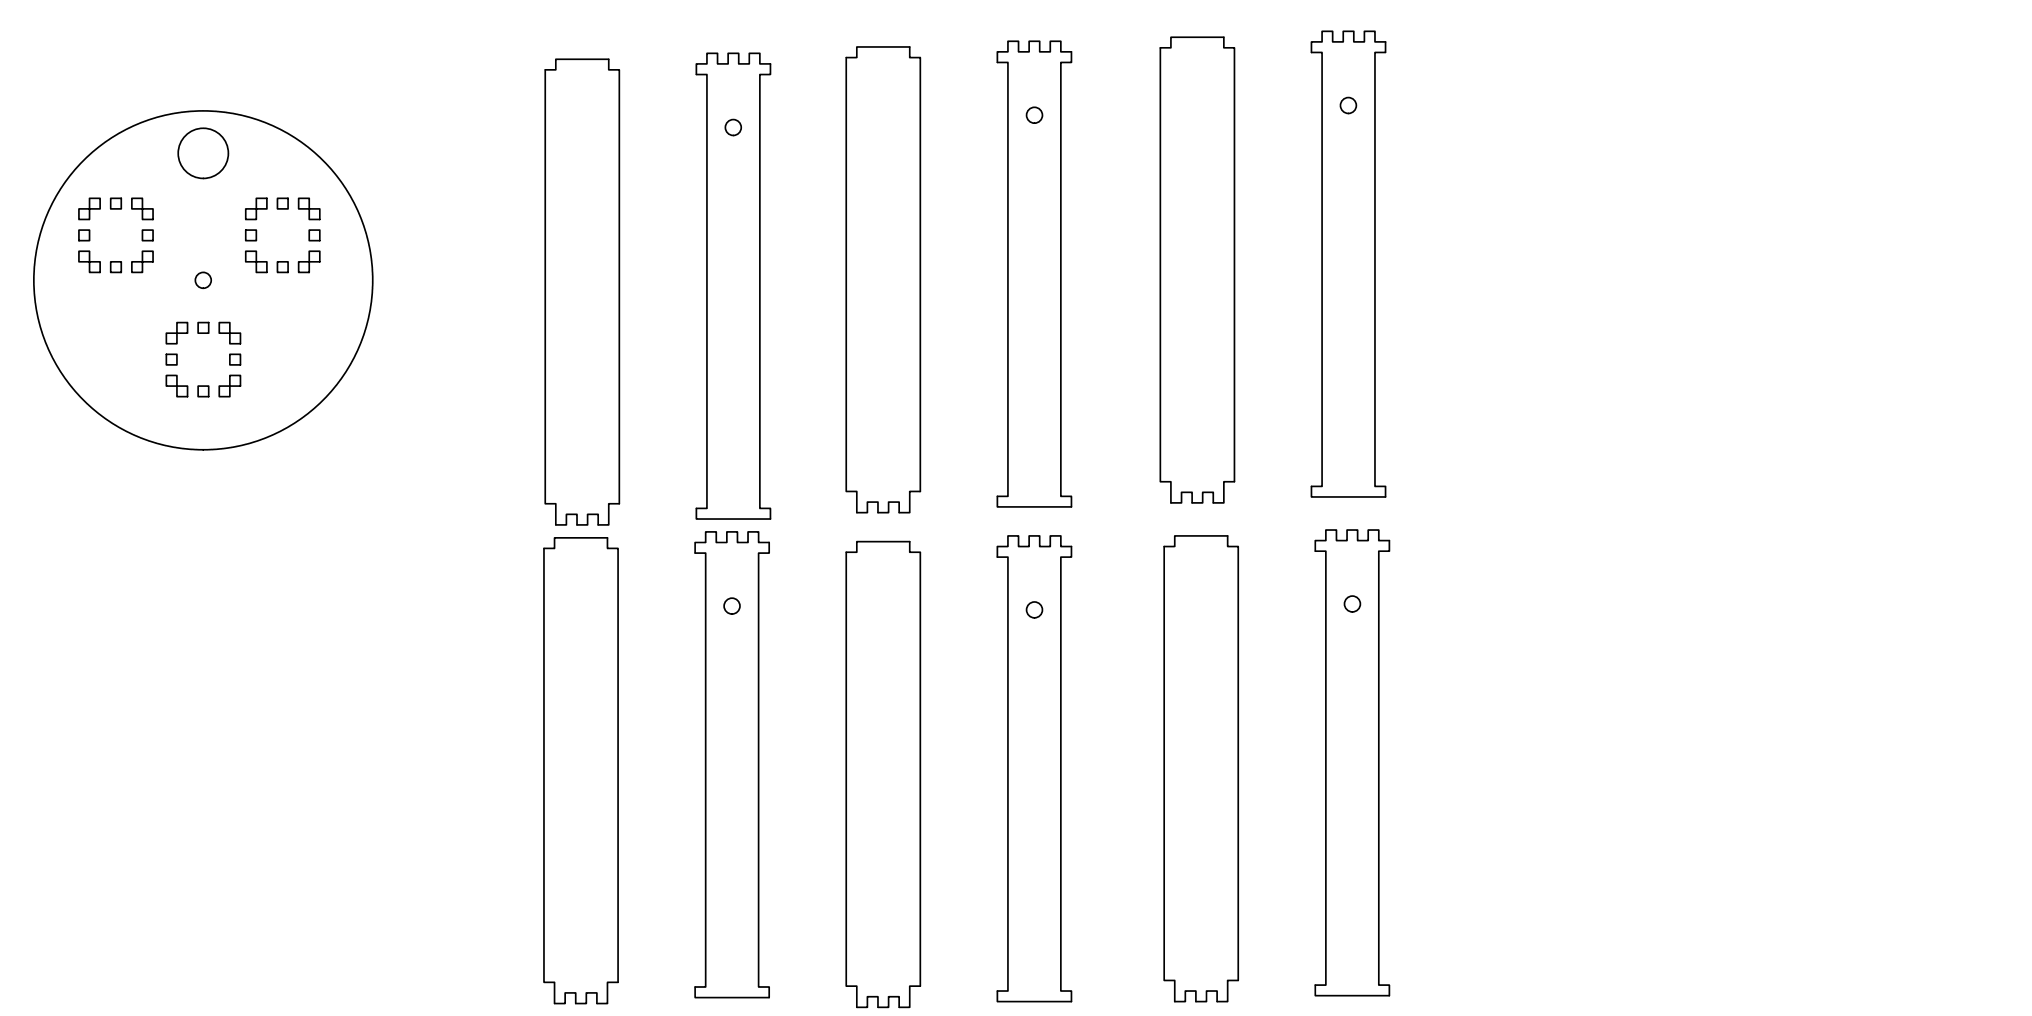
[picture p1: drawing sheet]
<svg xmlns="http://www.w3.org/2000/svg" width="610mm" height="305mm" viewBox="0 0 610 305" stroke-linecap="round" stroke-linejoin="round" font-family="sans-serif">
<!-- layer: Visible (ANSI) -->
<g fill="none" stroke="#000" stroke-width=".51">
<path d="M166.8 17.8h15.8v3.2h3.2v130.1h-3.2v6.4h-3.1v-3.2h-3.2v3.2h-3.2v-3.2h-3.2v3.2h-3.1v-6.4h-3.2v-130.1h3.2zM208.9 19.2h3.2v-3.2h3.2v3.2h3.1v-3.2h3.2v3.2h3.2v-3.2h3.2v3.2h3.1v3.2h-3.1v130.1h3.1v3.2h-22.2v-3.2h3.2v-130.1h-3.2zM253.9 17.3h3.1v-3.2h15.9v3.2h3.2v130.1h-3.2v6.4h-3.2v-3.2h-3.1v3.2h-3.2v-3.2h-3.2v3.2h-3.2v-6.4h-3.1zM302.4 12.4h3.2v3.2h3.1v-3.2h3.2v3.2h3.2v-3.2h3.2v3.2h3.1v3.1h-3.1v130.2h3.1v3.2h-22.2v-3.2h3.2v-130.2h-3.2v-3.1h3.2zM351.3 11.2h15.9v3.2h3.1v130.1h-3.1v6.4h-3.2v-3.2h-3.2v3.2h-3.2v-3.2h-3.1v3.2h-3.2v-6.4h-3.2v-130.1h3.2zM393.4 12.6h3.2v-3.2h3.2v3.2h3.2v-3.2h3.1v3.2h3.2v-3.2h3.2v3.2h3.2v3.1h-3.2v130.2h3.2v3.2h-22.3v-3.2h3.2v-130.2h-3.2zM33.2 59.5h3.2v3.2h-3.2zM39.6 59.5h3.1v3.2h3.2v3.1h-3.2v-3.1h-3.1zM83.2 59.5h3.2v3.2h-3.2zM89.6 59.5h3.2v3.2h3.1v3.1h-3.1v-3.1h-3.2zM23.7 62.7h6.3v-3.2h-3.1v6.3h-3.2zM23.7 69h3.2v3.2h-3.2z"/>
<path d="M23.7 75.4h3.2v3.1h3.1v3.2h-3.1v-3.2h-3.2zM33.2 78.5h3.2v3.2h-3.2zM39.6 78.5h3.1v-3.1h3.2v3.1h-3.2v3.2h-3.1zM42.7 69h3.2v3.2h-3.2zM73.7 69h3.2v3.2h-3.2zM73.7 75.4h3.2v3.1h3.2v3.2h-3.2v-3.2h-3.2zM73.7 62.7h3.2v-3.2h3.2v3.2h-3.2v3.1h-3.2zM83.2 78.5h3.2v3.2h-3.2zM89.6 78.5h3.2v3.2h-3.2zM92.8 75.4h3.1v3.1h-3.1zM92.8 69h3.1v3.2h-3.1zM53.1 96.8v6.3h-3.2v-3.2h6.4v-3.1z"/>
<path d="M59.4 96.8h3.2v3.1h-3.2zM65.8 96.8h3.2v3.1h3.1v3.2h-3.1v-3.2h-3.2zM49.9 106.3h3.2v3.2h-3.2zM49.9 112.6h3.2v3.2h3.2v3.2h-3.2v-3.2h-3.2zM59.4 115.8h3.2v3.2h-3.2zM65.8 115.8h3.2v-3.2h3.1v3.2h-3.1v3.2h-3.2zM69 106.3h3.1v3.2h-3.1zM166.4 161.4h15.8v3.1h3.2v130.2h-3.2v6.4h-3.1v-3.2h-3.2v3.2h-3.2v-3.2h-3.2v3.2h-3.1v-6.4h-3.2v-130.2h3.2zM208.5 162.8h3.2v-3.2h3.2v3.2h3.2v-3.2h3.1v3.2h3.2v-3.2h3.2v3.2h3.2v3.1h-3.2v130.2h3.2v3.2h-22.3v-3.2h3.2v-130.2h-3.2zM257 162.5h15.9v3.2h3.2v130.1h-3.2v6.4h-3.2v-3.2h-3.1v3.2h-3.2v-3.2h-3.2v3.2h-3.2v-6.4h-3.1v-130.1h3.1zM299.2 164h3.2v-3.2h3.2v3.2h3.1v-3.2h3.2v3.2h3.2v-3.2h3.2v3.2h3.1v3.1h-3.1v130.2h3.1v3.2h-22.2v-3.2h3.2v-130.2h-3.2zM352.4 160.8h15.9v3.2h3.2v130.1h-3.2v6.4h-3.2v-3.2h-3.2v3.2h-3.1v-3.2h-3.2v3.2h-3.2v-6.4h-3.2v-130.1h3.2z"/>
<path d="M394.6 162.2h3.2v-3.2h3.1v3.2h3.2v-3.2h3.2v3.2h3.2v-3.2h3.1v3.2h3.2v3.2h-3.2v130.1h3.2v3.2h-22.2v-3.2h3.2v-130.1h-3.2z"/>
<circle cx="220" cy="38.3" r="2.38"/>
<circle cx="310.4" cy="34.6" r="2.38"/>
<circle cx="404.5" cy="31.7" r="2.38"/>
<circle cx="61" cy="46" r="7.5"/>
<circle cx="61" cy="84.1" r="50.8"/>
<circle cx="61" cy="84.1" r="2.38"/>
<circle cx="219.6" cy="181.8" r="2.38"/>
<circle cx="310.4" cy="183" r="2.38"/>
<circle cx="405.7" cy="181.2" r="2.38"/>
</g>
</svg>
